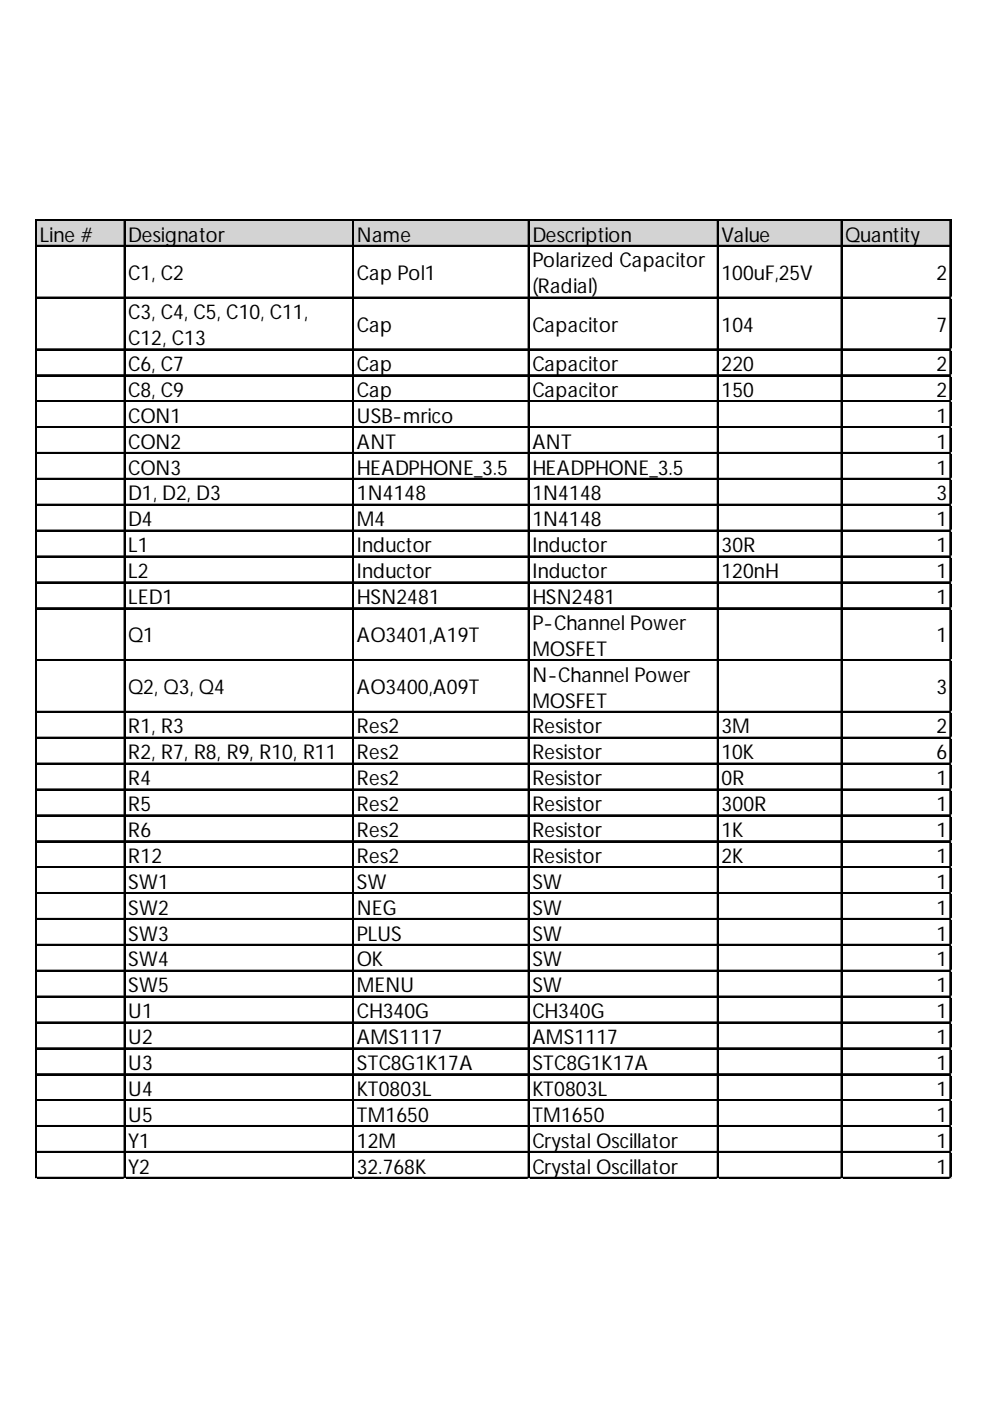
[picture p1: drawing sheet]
<svg xmlns="http://www.w3.org/2000/svg" width="210mm" height="297mm" viewBox="0 0 210 297" stroke-linecap="round" stroke-linejoin="round" font-family="sans-serif">
<defs><g id="words">
<g font-size="4.3">
<text x="8.5" y="51.2">Line #</text>
<text x="27.2" y="51.2">Designator</text>
<text x="75.7" y="51.2">Name</text>
<text x="112.9" y="51.2">Description</text>
<text x="153" y="51.2">Value</text>
<text x="179.2" y="51.2">Quantity</text>
<text x="27.2" y="59.3">C1, C2</text>
<text x="75.7" y="59.3">Cap Pol1</text>
<text x="112.9" y="56.7">Polarized Capacitor</text>
<text x="153" y="59.3">100uF,25V</text>
<text x="198.5" y="59.3">2</text>
<text x="112.9" y="62.2">(Radial)</text>
<text x="27.2" y="67.7">C3, C4, C5, C10, C11,</text>
<text x="75.7" y="70.3">Cap</text>
<text x="112.9" y="70.3">Capacitor</text>
<text x="153" y="70.3">104</text>
<text x="198.5" y="70.3">7</text>
<text x="27.2" y="73.2">C12, C13</text>
<text x="27.2" y="78.7">C6, C7</text>
<text x="75.7" y="78.7">Cap</text>
<text x="112.9" y="78.7">Capacitor</text>
<text x="153" y="78.7">220</text>
<text x="198.5" y="78.7">2</text>
<text x="27.2" y="84.2">C8, C9</text>
<text x="27.2" y="89.6">CON1</text>
<text x="75.7" y="84.2">Cap</text>
<text x="75.7" y="89.6">USB-mrico</text>
<text x="112.9" y="84.2">Capacitor</text>
<text x="153" y="84.2">150</text>
<text x="198.5" y="84.2">2</text>
<text x="198.5" y="89.6">1</text>
<text x="27.2" y="95.1">CON2</text>
<text x="75.7" y="95.1">ANT</text>
<text x="112.9" y="95.1">ANT</text>
<text x="198.5" y="95.1">1</text>
<text x="27.2" y="100.6">CON3</text>
<text x="75.7" y="100.6">HEADPHONE_3.5</text>
<text x="112.9" y="100.6">HEADPHONE_3.5</text>
<text x="198.5" y="100.6">1</text>
<text x="27.2" y="106.1">D1, D2, D3</text>
<text x="75.7" y="106.1">1N4148</text>
<text x="112.9" y="106.1">1N4148</text>
<text x="198.5" y="106.1">3</text>
<text x="27.2" y="111.6">D4</text>
<text x="75.7" y="111.6">M4</text>
<text x="112.9" y="111.6">1N4148</text>
<text x="198.5" y="111.6">1</text>
<text x="27.2" y="117.1">L1</text>
<text x="75.7" y="117.1">Inductor</text>
<text x="112.9" y="117.1">Inductor</text>
<text x="153" y="117.1">30R</text>
<text x="198.5" y="117.1">1</text>
<text x="27.2" y="122.6">L2</text>
<text x="75.7" y="122.6">Inductor</text>
<text x="112.9" y="122.6">Inductor</text>
<text x="153" y="122.6">120nH</text>
<text x="198.5" y="122.6">1</text>
<text x="27.2" y="128.1">LED1</text>
<text x="75.7" y="128.1">HSN2481</text>
<text x="112.9" y="128.1">HSN2481</text>
<text x="198.5" y="128.1">1</text>
<text x="27.2" y="136.1">Q1</text>
<text x="75.7" y="136.1">AO3401,A19T</text>
<text x="112.9" y="133.5">P-Channel Power</text>
<text x="198.5" y="136.1">1</text>
<text x="112.9" y="139">MOSFET</text>
<text x="27.2" y="147.1">Q2, Q3, Q4</text>
<text x="75.7" y="147.1">AO3400,A09T</text>
<text x="112.9" y="144.5">N-Channel Power</text>
<text x="198.5" y="147.1">3</text>
<text x="27.2" y="155.5">R1, R3</text>
<text x="75.7" y="155.5">Res2</text>
<text x="112.9" y="150">MOSFET</text>
<text x="112.9" y="155.5">Resistor</text>
<text x="153" y="155.5">3M</text>
<text x="198.5" y="155.5">2</text>
<text x="27.2" y="161">R2, R7, R8, R9, R10, R11</text>
<text x="75.7" y="161">Res2</text>
<text x="112.9" y="161">Resistor</text>
<text x="153" y="161">10K</text>
<text x="198.5" y="161">6</text>
<text x="27.2" y="166.5">R4</text>
<text x="75.7" y="166.5">Res2</text>
<text x="112.9" y="166.5">Resistor</text>
<text x="153" y="166.5">0R</text>
<text x="198.5" y="166.5">1</text>
<text x="27.2" y="172">R5</text>
<text x="75.7" y="172">Res2</text>
<text x="112.9" y="172">Resistor</text>
<text x="153" y="172">300R</text>
<text x="198.5" y="172">1</text>
<text x="27.2" y="177.5">R6</text>
<text x="75.7" y="177.5">Res2</text>
<text x="112.9" y="177.5">Resistor</text>
<text x="153" y="177.5">1K</text>
<text x="198.5" y="177.5">1</text>
<text x="27.2" y="182.9">R12</text>
<text x="75.7" y="182.9">Res2</text>
<text x="112.9" y="182.9">Resistor</text>
<text x="153" y="182.9">2K</text>
<text x="198.5" y="182.9">1</text>
<text x="27.2" y="188.4">SW1</text>
<text x="75.7" y="188.4">SW</text>
<text x="112.9" y="188.4">SW</text>
<text x="198.5" y="188.4">1</text>
<text x="27.2" y="193.9">SW2</text>
<text x="75.7" y="193.9">NEG</text>
<text x="112.9" y="193.9">SW</text>
<text x="198.5" y="193.9">1</text>
<text x="27.2" y="199.4">SW3</text>
<text x="75.7" y="199.4">PLUS</text>
<text x="112.9" y="199.4">SW</text>
<text x="198.5" y="199.4">1</text>
<text x="27.2" y="204.9">SW4</text>
<text x="75.7" y="204.9">OK</text>
<text x="112.9" y="204.9">SW</text>
<text x="198.5" y="204.9">1</text>
<text x="27.2" y="210.4">SW5</text>
<text x="27.2" y="215.9">U1</text>
<text x="75.7" y="210.4">MENU</text>
<text x="75.7" y="215.9">CH340G</text>
<text x="112.9" y="210.4">SW</text>
<text x="112.9" y="215.9">CH340G</text>
<text x="198.5" y="210.4">1</text>
<text x="198.5" y="215.9">1</text>
<text x="27.2" y="221.4">U2</text>
<text x="75.7" y="221.4">AMS1117</text>
<text x="112.9" y="221.4">AMS1117</text>
<text x="198.5" y="221.4">1</text>
<text x="27.2" y="226.9">U3</text>
<text x="75.7" y="226.9">STC8G1K17A</text>
<text x="112.9" y="226.9">STC8G1K17A</text>
<text x="198.5" y="226.9">1</text>
<text x="27.2" y="232.3">U4</text>
<text x="75.7" y="232.3">KT0803L</text>
<text x="112.9" y="232.3">KT0803L</text>
<text x="198.5" y="232.3">1</text>
<text x="27.2" y="237.8">U5</text>
<text x="75.7" y="237.8">TM1650</text>
<text x="112.9" y="237.8">TM1650</text>
<text x="198.5" y="237.8">1</text>
<text x="27.2" y="243.3">Y1</text>
<text x="75.7" y="243.3">12M</text>
<text x="112.9" y="243.3">Crystal Oscillator</text>
<text x="198.5" y="243.3">1</text>
<text x="27.2" y="248.8">Y2</text>
<text x="75.7" y="248.8">32.768K</text>
<text x="112.9" y="248.8">Crystal Oscillator</text>
<text x="198.5" y="248.8">1</text>
</g>
</g></defs>
<path d="M7.8 46.8h194v5.5h-194z" fill="#d3d3d3"/>
<g fill="none" stroke="#000" stroke-width=".29">
<path d="M7.6 46.6v203.3M7.7 46.6v203.3M7.9 46.6h193.8M7.9 46.7h193.8M7.9 52h193.8M7.9 52.2h193.8M26.3 46.8v203.1M26.5 46.8v203.1M74.8 46.8v203.1M74.9 46.8v203.1M112 46.8v203.1M112.2 46.8v203.1"/>
<path d="M152.1 46.8v203.1M152.2 46.8v203.1M178.4 46.8v203.1M178.5 46.8v203.1M201.4 46.8v203.1M201.6 46.8v203.1M7.9 63h193.8M7.9 63.2h193.8M7.9 74h193.8M7.9 74.1h193.8M7.9 79.5h193.8M7.9 79.6h193.8"/>
<path d="M7.9 85h193.8M7.9 85.1h193.8M7.9 90.5h193.8M7.9 90.6h193.8M7.9 96h193.8M7.9 96.1h193.8M7.9 101.4h193.8M7.9 101.6h193.8M7.9 106.9h193.8M7.9 107.1h193.8M7.9 112.4h193.8M7.9 112.6h193.8"/>
<path d="M7.9 117.9h193.8M7.9 118.1h193.8M7.9 123.4h193.8M7.9 123.5h193.8M7.9 128.9h193.8M7.9 129h193.8M7.9 139.9h193.8M7.9 140h193.8M7.9 150.8h193.8M7.9 151h193.8M7.9 156.3h193.8M7.9 156.5h193.8"/>
<path d="M7.9 161.8h193.8M7.9 162h193.8M7.9 167.3h193.8M7.9 167.4h193.8M7.9 172.8h193.8M7.9 172.9h193.8M7.9 178.3h193.8M7.9 178.4h193.8M7.9 183.8h193.8M7.9 183.9h193.8M7.9 189.3h193.8M7.9 189.4h193.8"/>
<path d="M7.9 194.7h193.8M7.9 194.9h193.8M7.9 200.2h193.8M7.9 200.4h193.8M7.9 205.7h193.8M7.9 205.9h193.8M7.9 211.2h193.8M7.9 211.4h193.8M7.9 216.7h193.8M7.9 216.8h193.8M7.9 222.2h193.8M7.9 222.3h193.8"/>
<path d="M7.9 227.7h193.8M7.9 227.8h193.8M7.9 233.2h193.8M7.9 233.3h193.8M7.9 238.7h193.8M7.9 238.8h193.8M7.9 244.1h193.8M7.9 244.3h193.8M7.9 249.6h193.8M7.9 249.8h193.8"/>
</g>
<path d="M7.6 249.9v.1" fill="none" stroke="#d4d4d4" stroke-width=".29"/>
<path d="M7.6 249.9l.3 .1z" fill="#d4d4d4"/>
<path d="M26.3 249.9v.1" fill="none" stroke="#d4d4d4" stroke-width=".29"/>
<path d="M26.3 249.9l.3 .1z" fill="#d4d4d4"/>
<path d="M74.8 249.9v.1" fill="none" stroke="#d4d4d4" stroke-width=".29"/>
<path d="M74.8 249.9l.3 .1z" fill="#d4d4d4"/>
<path d="M112 249.9v.1" fill="none" stroke="#d4d4d4" stroke-width=".29"/>
<path d="M112 249.9l.3 .1z" fill="#d4d4d4"/>
<path d="M152.1 249.9v.1" fill="none" stroke="#d4d4d4" stroke-width=".29"/>
<path d="M152.1 249.9l.3 .1z" fill="#d4d4d4"/>
<path d="M178.4 249.9v.1" fill="none" stroke="#d4d4d4" stroke-width=".29"/>
<path d="M178.4 249.9l.2 .1z" fill="#d4d4d4"/>
<path d="M201.4 249.9v.1" fill="none" stroke="#d4d4d4" stroke-width=".29"/>
<path d="M201.4 249.9l.3 .1z" fill="#d4d4d4"/>
<path d="M201.7 63h.1" fill="none" stroke="#d4d4d4" stroke-width=".29"/>
<path d="M201.7 63l.1 .3z" fill="#d4d4d4"/>
<path d="M201.7 74h.1" fill="none" stroke="#d4d4d4" stroke-width=".29"/>
<path d="M201.7 74l.1 .3z" fill="#d4d4d4"/>
<path d="M201.7 79.5h.1" fill="none" stroke="#d4d4d4" stroke-width=".29"/>
<path d="M201.7 79.5l.1 .3z" fill="#d4d4d4"/>
<path d="M201.7 85h.1" fill="none" stroke="#d4d4d4" stroke-width=".29"/>
<path d="M201.7 85l.1 .3z" fill="#d4d4d4"/>
<path d="M201.7 90.5h.1" fill="none" stroke="#d4d4d4" stroke-width=".29"/>
<path d="M201.7 90.5l.1 .3z" fill="#d4d4d4"/>
<path d="M201.7 96h.1" fill="none" stroke="#d4d4d4" stroke-width=".29"/>
<path d="M201.7 96l.1 .2z" fill="#d4d4d4"/>
<path d="M201.7 101.4h.1" fill="none" stroke="#d4d4d4" stroke-width=".29"/>
<path d="M201.7 101.4l.1 .3z" fill="#d4d4d4"/>
<path d="M201.7 106.9h.1" fill="none" stroke="#d4d4d4" stroke-width=".29"/>
<path d="M201.7 106.9l.1 .3z" fill="#d4d4d4"/>
<path d="M201.7 112.4h.1" fill="none" stroke="#d4d4d4" stroke-width=".29"/>
<path d="M201.7 112.4l.1 .3z" fill="#d4d4d4"/>
<path d="M201.7 117.9h.1" fill="none" stroke="#d4d4d4" stroke-width=".29"/>
<path d="M201.7 117.9l.1 .3z" fill="#d4d4d4"/>
<path d="M201.7 123.4h.1" fill="none" stroke="#d4d4d4" stroke-width=".29"/>
<path d="M201.7 123.4l.1 .3z" fill="#d4d4d4"/>
<path d="M201.7 128.9h.1" fill="none" stroke="#d4d4d4" stroke-width=".29"/>
<path d="M201.7 128.9l.1 .3z" fill="#d4d4d4"/>
<path d="M201.7 139.9h.1" fill="none" stroke="#d4d4d4" stroke-width=".29"/>
<path d="M201.7 139.9l.1 .3z" fill="#d4d4d4"/>
<path d="M201.7 150.8h.1" fill="none" stroke="#d4d4d4" stroke-width=".29"/>
<path d="M201.7 150.8l.1 .3z" fill="#d4d4d4"/>
<path d="M201.7 156.3h.1" fill="none" stroke="#d4d4d4" stroke-width=".29"/>
<path d="M201.7 156.3l.1 .3z" fill="#d4d4d4"/>
<path d="M201.7 161.8h.1" fill="none" stroke="#d4d4d4" stroke-width=".29"/>
<path d="M201.7 161.8l.1 .3z" fill="#d4d4d4"/>
<path d="M201.7 167.3h.1" fill="none" stroke="#d4d4d4" stroke-width=".29"/>
<path d="M201.7 167.3l.1 .3z" fill="#d4d4d4"/>
<path d="M201.7 172.8h.1" fill="none" stroke="#d4d4d4" stroke-width=".29"/>
<path d="M201.7 172.8l.1 .3z" fill="#d4d4d4"/>
<path d="M201.7 178.3h.1" fill="none" stroke="#d4d4d4" stroke-width=".29"/>
<path d="M201.7 178.3l.1 .3z" fill="#d4d4d4"/>
<path d="M201.7 183.8h.1" fill="none" stroke="#d4d4d4" stroke-width=".29"/>
<path d="M201.7 183.8l.1 .3z" fill="#d4d4d4"/>
<path d="M201.7 189.3h.1" fill="none" stroke="#d4d4d4" stroke-width=".29"/>
<path d="M201.7 189.3l.1 .2z" fill="#d4d4d4"/>
<path d="M201.7 194.7h.1" fill="none" stroke="#d4d4d4" stroke-width=".29"/>
<path d="M201.7 194.7l.1 .3z" fill="#d4d4d4"/>
<path d="M201.7 200.2h.1" fill="none" stroke="#d4d4d4" stroke-width=".29"/>
<path d="M201.7 200.2l.1 .3z" fill="#d4d4d4"/>
<path d="M201.7 205.7h.1" fill="none" stroke="#d4d4d4" stroke-width=".29"/>
<path d="M201.7 205.7l.1 .3z" fill="#d4d4d4"/>
<path d="M201.7 211.2h.1" fill="none" stroke="#d4d4d4" stroke-width=".29"/>
<path d="M201.7 211.2l.1 .3z" fill="#d4d4d4"/>
<path d="M201.7 216.7h.1" fill="none" stroke="#d4d4d4" stroke-width=".29"/>
<path d="M201.7 216.7l.1 .3z" fill="#d4d4d4"/>
<path d="M201.7 222.2h.1" fill="none" stroke="#d4d4d4" stroke-width=".29"/>
<path d="M201.7 222.2l.1 .3z" fill="#d4d4d4"/>
<path d="M201.7 227.7h.1" fill="none" stroke="#d4d4d4" stroke-width=".29"/>
<path d="M201.7 227.7l.1 .3z" fill="#d4d4d4"/>
<path d="M201.7 233.2h.1" fill="none" stroke="#d4d4d4" stroke-width=".29"/>
<path d="M201.7 233.2l.1 .3z" fill="#d4d4d4"/>
<path d="M201.7 238.7h.1" fill="none" stroke="#d4d4d4" stroke-width=".29"/>
<path d="M201.7 238.7l.1 .2z" fill="#d4d4d4"/>
<path d="M201.7 244.1h.1" fill="none" stroke="#d4d4d4" stroke-width=".29"/>
<path d="M201.7 244.1l.1 .3z" fill="#d4d4d4"/>
<path d="M201.7 249.6h.1" fill="none" stroke="#d4d4d4" stroke-width=".29"/>
<path d="M201.7 249.6l.1 .3z" fill="#d4d4d4"/>
<use href="#words"/>
</svg>
